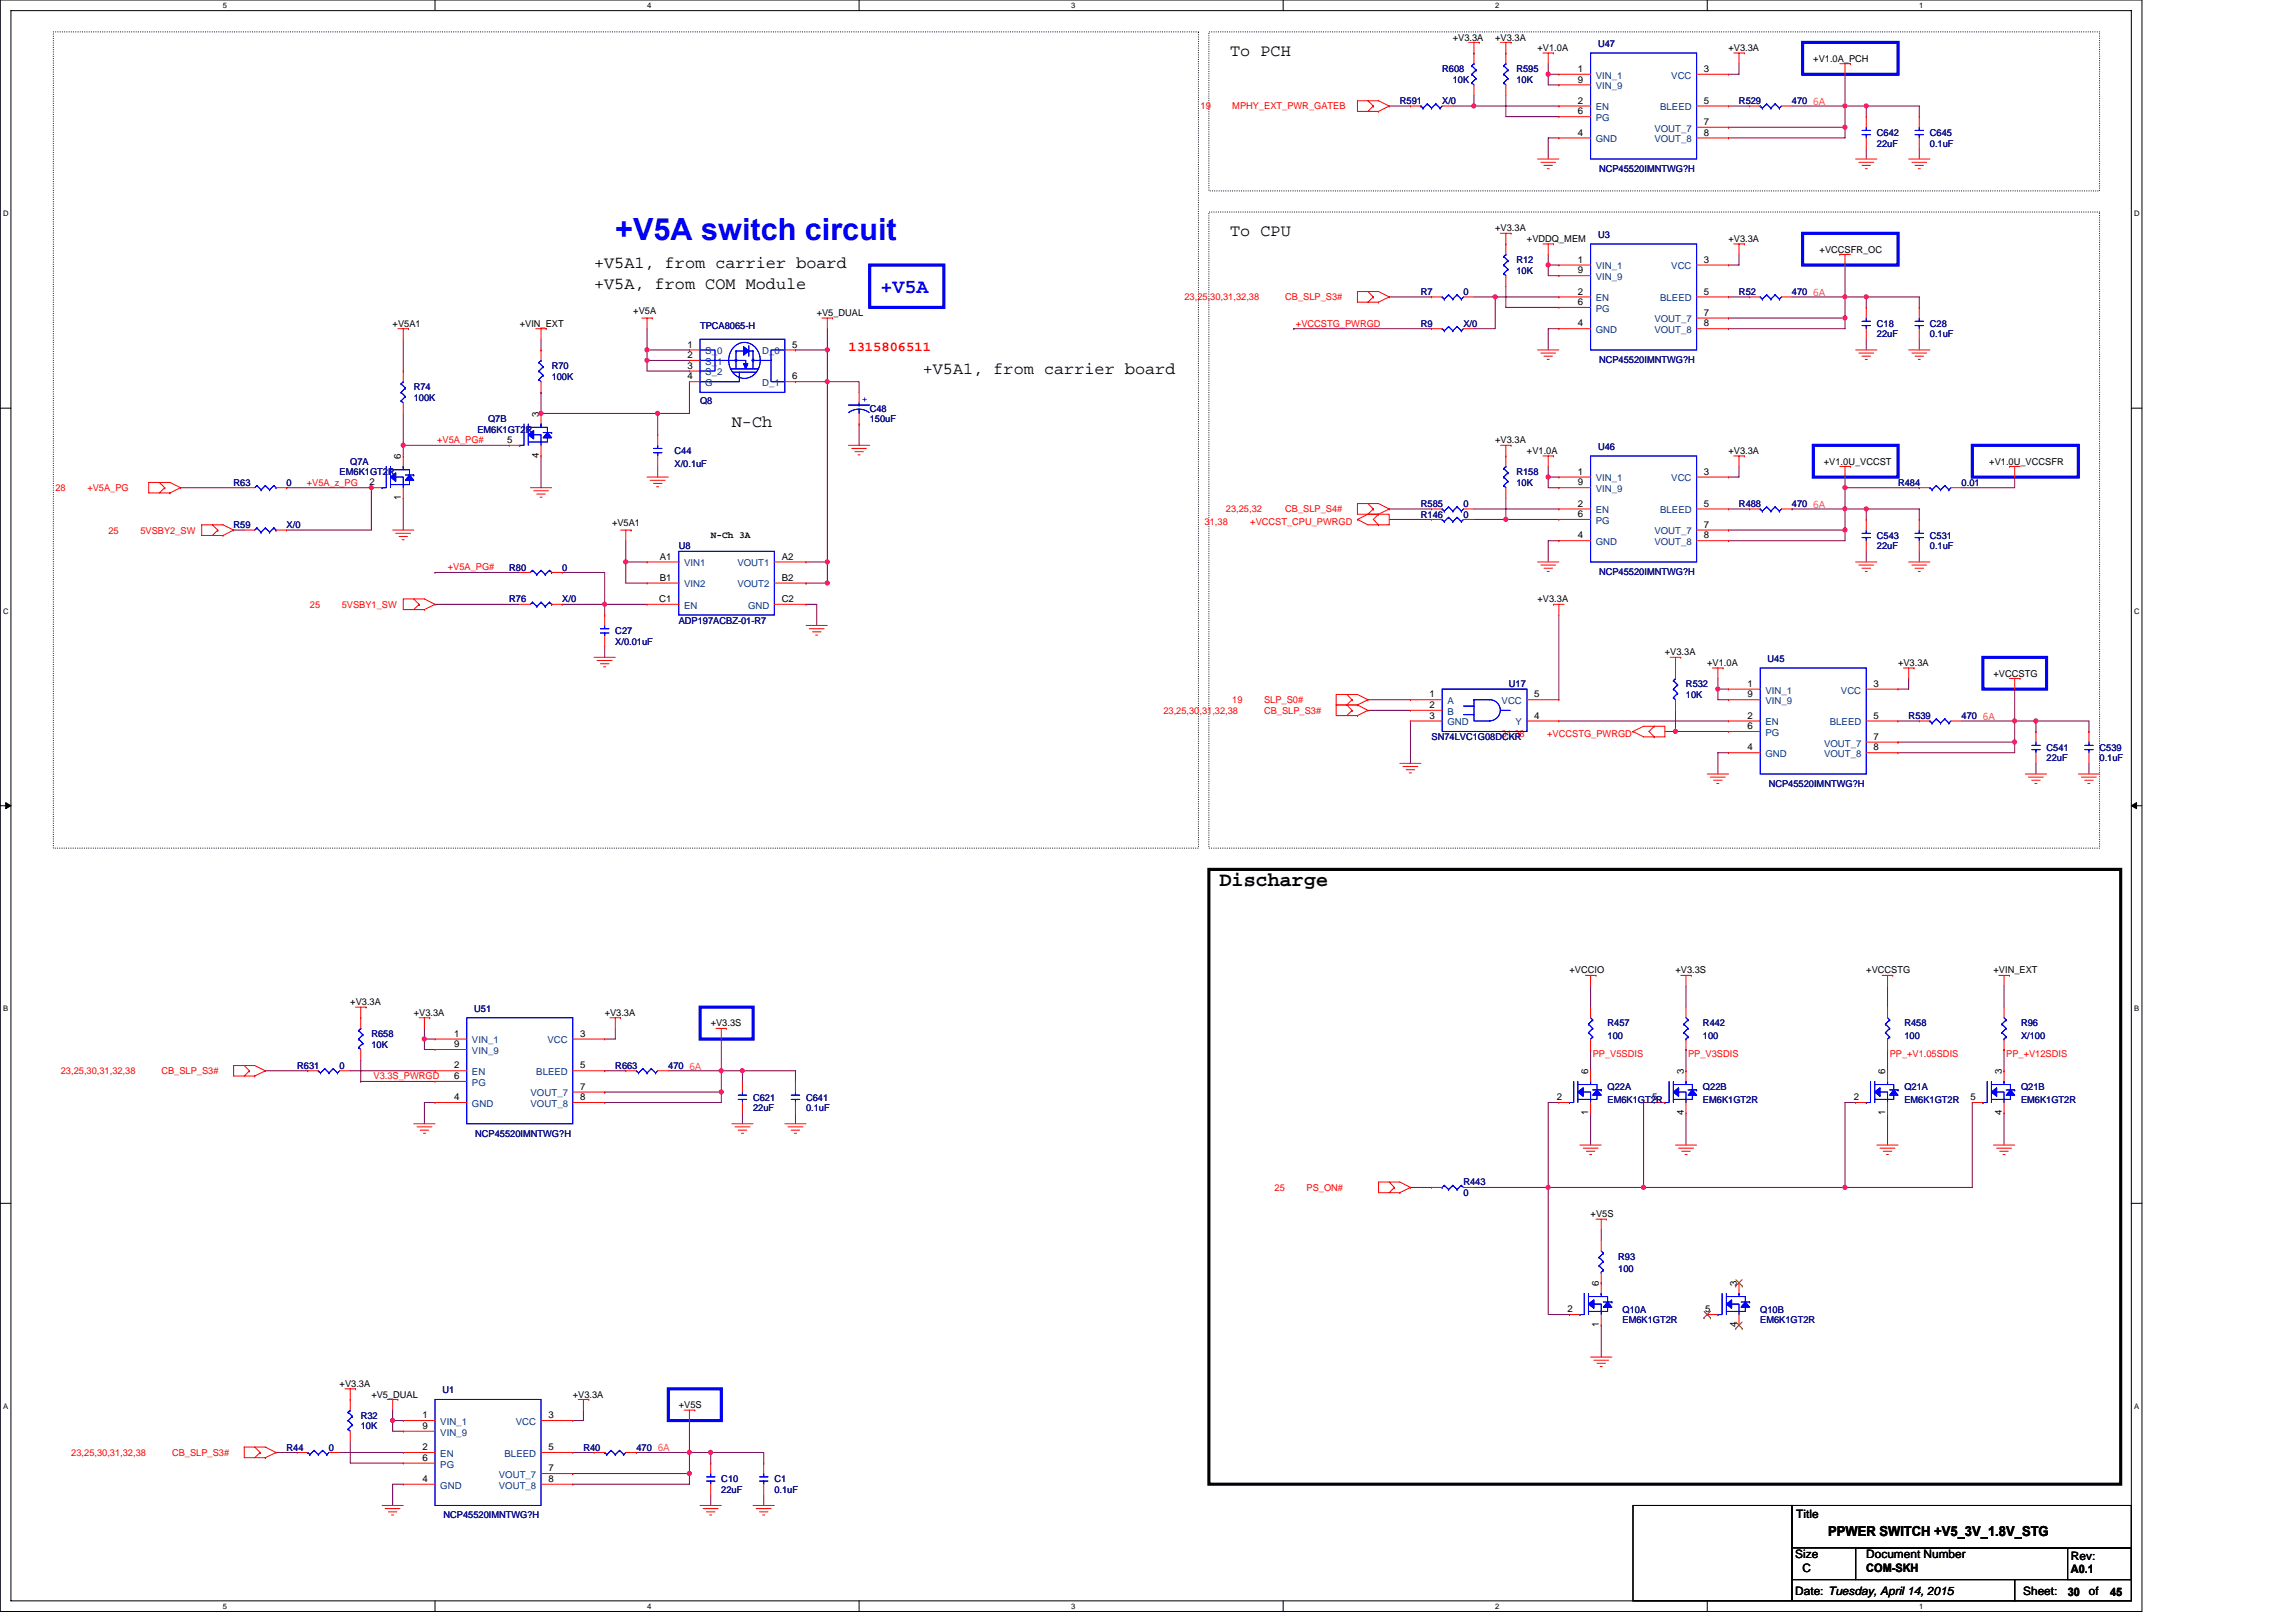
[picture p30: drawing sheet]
<svg xmlns="http://www.w3.org/2000/svg" width="297mm" height="210mm" viewBox="0 0 297 210" stroke-linecap="round" stroke-linejoin="round" font-family="sans-serif">
<defs><g id="words">
<text font-size="4" fill="#00f" x="79.6" y="31.1">+V5A switch circuit</text>
<text font-size="2.6" fill="#00f" x="113.9" y="37.8">+V5A</text>
<text font-size="2.6" x="157.8" y="114.7">Discharge</text>
<g font-size="2.2">
<text x="159.1" y="7.2">To PCH</text>
<text x="76.9" y="34.6">+V5A1, from carrier board</text>
<text x="159.1" y="30.5">To CPU</text>
<text x="76.9" y="37.4">+V5A, from COM Module</text>
<text x="119.4" y="48.4">+V5A1, from carrier board</text>
<text x="94.7" y="55.2">N-Ch</text>
</g>
<text font-size="1.8" fill="#f00" x="109.8" y="45.4">1315806511</text>
<text font-size="1.8" x="236.5" y="198.8">PPWER SWITCH +V5_3V_1.8V_STG</text>
<g font-size="1.5">
<text x="232.4" y="196.4">Title</text>
<text x="232.3" y="201.6">Size</text>
<text x="233.2" y="203.4">C</text>
<text x="241.4" y="201.6">Document Number</text>
<text x="241.4" y="203.4">COM-SKH</text>
<text x="267.9" y="201.9">Rev:</text>
<text x="267.9" y="203.6">A0.1</text>
<text x="232.3" y="206.4">Date: Tuesday, April 14, 2015</text>
<text x="261.7" y="206.4">Sheet:</text>
<text x="267.5" y="206.4">30</text>
<text x="270.3" y="206.4">of</text>
<text x="273" y="206.4">45</text>
</g>
<g font-size="1.2">
<text x="188" y="5.2">+V3.3A</text>
<text x="193.4" y="5.2">+V3.3A</text>
<text x="198.9" y="6.6">+V1.0A</text>
<text x="204.1" y="9.3">1</text>
<text x="204.1" y="10.7">9</text>
<text x="220.4" y="9.3">3</text>
<text x="223.6" y="6.6">+V3.3A</text>
<text x="234.6" y="8">+V1.0A_PCH</text>
<text x="204.1" y="13.4">2</text>
<text x="204.1" y="14.8">6</text>
<text x="204.1" y="17.5">4</text>
<text x="220.4" y="13.4">5</text>
<text x="220.4" y="16.2">7</text>
<text x="220.4" y="17.5">8</text>
<text x="193.4" y="29.9">+V3.3A</text>
<text x="197.5" y="31.3">+VDDQ_MEM</text>
<text x="204.1" y="34">1</text>
<text x="204.1" y="35.4">9</text>
<text x="220.4" y="34">3</text>
<text x="223.6" y="31.3">+V3.3A</text>
<text x="235.4" y="32.7">+VCCSFR_OC</text>
<text x="81.9" y="40.6">+V5A</text>
<text x="105.7" y="40.9">+V5_DUAL</text>
<text x="204.1" y="38.1">2</text>
<text x="204.1" y="39.5">6</text>
<text x="220.4" y="38.1">5</text>
<text x="220.4" y="40.9">7</text>
<text x="50.8" y="42.3">+V5A1</text>
<text x="67.2" y="42.3">+VIN_EXT</text>
<text x="88.9" y="45">1</text>
<text x="88.9" y="46.3">2</text>
<text x="88.9" y="47.7">3</text>
<text x="102.5" y="45">5</text>
<text x="204.1" y="42.2">4</text>
<text x="220.4" y="42.2">8</text>
<text x="69.7" y="53.9" transform="rotate(-90 69.7 53.9)">3</text>
<text x="88.9" y="49.1">4</text>
<text x="102.5" y="49.1">6</text>
<text x="51.9" y="59.4" transform="rotate(-90 51.9 59.4)">6</text>
<text x="65.6" y="57.3">5</text>
<text x="69.7" y="59.3" transform="rotate(-90 69.7 59.3)">4</text>
<text x="193.4" y="57.4">+V3.3A</text>
<text x="197.5" y="58.7">+V1.0A</text>
<text x="223.6" y="58.7">+V3.3A</text>
<text x="47.8" y="62.8">2</text>
<text x="51.9" y="64.7" transform="rotate(-90 51.9 64.7)">1</text>
<text x="204.1" y="61.4">1</text>
<text x="204.1" y="62.8">9</text>
<text x="204.1" y="65.6">2</text>
<text x="220.4" y="65.6">5</text>
<text x="220.4" y="61.4">3</text>
<text x="236" y="60.1">+V1.0U_VCCST</text>
<text x="257.4" y="60.1">+V1.0U_VCCSFR</text>
<text x="79.2" y="68.1">+V5A1</text>
<text x="91.9" y="69.6">N-Ch 3A</text>
<text x="204.1" y="66.9">6</text>
<text x="204.1" y="69.7">4</text>
<text x="220.4" y="68.3">7</text>
<text x="220.4" y="69.7">8</text>
<text x="85.3" y="77.9">C1</text>
<text x="85.4" y="72.4">A1</text>
<text x="85.4" y="75.1">B1</text>
<text x="101.1" y="77.9">C2</text>
<text x="101.1" y="72.4">A2</text>
<text x="101.1" y="75.1">B2</text>
<text x="198.9" y="77.9">+V3.3A</text>
<text x="215.4" y="84.8">+V3.3A</text>
<text x="220.9" y="86.2">+V1.0A</text>
<text x="226.1" y="88.9">1</text>
<text x="242.4" y="88.9">3</text>
<text x="245.6" y="86.2">+V3.3A</text>
<text x="257.9" y="87.5">+VCCSTG</text>
<text x="185" y="90.2">1</text>
<text x="185" y="91.6">2</text>
<text x="185" y="93">3</text>
<text x="198.5" y="93">4</text>
<text x="198.5" y="90.2">5</text>
<text x="226.1" y="90.2">9</text>
<text x="226.1" y="93">2</text>
<text x="226.1" y="94.3">6</text>
<text x="242.4" y="95.7">7</text>
<text x="242.4" y="93">5</text>
<text x="226.1" y="97.1">4</text>
<text x="242.4" y="97.1">8</text>
<text x="203" y="125.9">+VCCIO</text>
<text x="216.8" y="125.9">+V3.3S</text>
<text x="241.4" y="125.9">+VCCSTG</text>
<text x="257.9" y="125.9">+VIN_EXT</text>
<text x="45.3" y="130">+V3.3A</text>
<text x="53.5" y="131.4">+V3.3A</text>
<text x="78.2" y="131.4">+V3.3A</text>
<text x="58.8" y="134.1">1</text>
<text x="58.8" y="135.5">9</text>
<text x="75.1" y="134.1">3</text>
<text x="91.9" y="132.8">+V3.3S</text>
<text x="58.8" y="138.2">2</text>
<text x="58.8" y="139.6">6</text>
<text x="58.8" y="142.3">4</text>
<text x="75.1" y="141">7</text>
<text x="75.1" y="142.3">8</text>
<text x="75.1" y="138.2">5</text>
<text x="201.4" y="142.3">2</text>
<text x="205.5" y="139" transform="rotate(-90 205.5 139)">6</text>
<text x="213.8" y="142.3">5</text>
<text x="217.8" y="139" transform="rotate(-90 217.8 139)">3</text>
<text x="239.8" y="142.3">2</text>
<text x="243.9" y="139" transform="rotate(-90 243.9 139)">6</text>
<text x="254.9" y="142.3">5</text>
<text x="259" y="139" transform="rotate(-90 259 139)">3</text>
<text x="205.5" y="144.3" transform="rotate(-90 205.5 144.3)">1</text>
<text x="217.8" y="144.3" transform="rotate(-90 217.8 144.3)">4</text>
<text x="243.9" y="144.3" transform="rotate(-90 243.9 144.3)">1</text>
<text x="259" y="144.3" transform="rotate(-90 259 144.3)">4</text>
<text x="205.8" y="157.5">+V5S</text>
<text x="206.9" y="166.4" transform="rotate(-90 206.9 166.4)">6</text>
<text x="224.7" y="166.4" transform="rotate(-90 224.7 166.4)">3</text>
<text x="202.8" y="169.8">2</text>
<text x="206.9" y="171.7" transform="rotate(-90 206.9 171.7)">1</text>
<text x="220.6" y="169.8">5</text>
<text x="224.7" y="171.7" transform="rotate(-90 224.7 171.7)">4</text>
<text x="43.9" y="179.4">+V3.3A</text>
<text x="48" y="180.8">+V5_DUAL</text>
<text x="54.6" y="183.5">1</text>
<text x="54.6" y="184.9">9</text>
<text x="70.9" y="183.5">3</text>
<text x="74.1" y="180.8">+V3.3A</text>
<text x="87.8" y="182.2">+V5S</text>
<text x="54.6" y="187.6">2</text>
<text x="54.6" y="189">6</text>
<text x="54.6" y="191.7">4</text>
<text x="70.9" y="190.4">7</text>
<text x="70.9" y="191.7">8</text>
<text x="70.9" y="187.6">5</text>
</g>
<g font-size="1.2" fill="#000080">
<text x="186.6" y="9.4">R608</text>
<text x="188" y="10.7">10K</text>
<text x="196.2" y="9.4">R595</text>
<text x="196.2" y="10.7">10K</text>
<text x="206.8" y="6.1">U47</text>
<text x="181.1" y="13.5">R591</text>
<text x="186.6" y="13.5">X/0</text>
<text x="225" y="13.5">R529</text>
<text x="231.8" y="13.5">470</text>
<text x="242.8" y="17.6">C642</text>
<text x="249.7" y="17.6">C645</text>
<text x="206.9" y="22.2">NCP45520IMNTWG?H</text>
<text x="242.8" y="19">22uF</text>
<text x="249.7" y="19">0.1uF</text>
<text x="196.2" y="34">R12</text>
<text x="196.2" y="35.4">10K</text>
<text x="206.8" y="30.8">U3</text>
<text x="183.8" y="38.2">R7</text>
<text x="189.3" y="38.2">0</text>
<text x="225" y="38.2">R52</text>
<text x="231.8" y="38.2">470</text>
<text x="71.4" y="47.8">R70</text>
<text x="90.6" y="42.5">TPCA8065-H</text>
<text x="183.8" y="42.3">R9</text>
<text x="189.3" y="42.3">X/0</text>
<text x="206.9" y="46.9">NCP45520IMNTWG?H</text>
<text x="242.8" y="42.3">C18</text>
<text x="242.8" y="43.6">22uF</text>
<text x="249.7" y="42.3">C28</text>
<text x="249.7" y="43.6">0.1uF</text>
<text x="53.5" y="50.5">R74</text>
<text x="53.5" y="51.9">100K</text>
<text x="71.4" y="49.1">100K</text>
<text x="90.6" y="52.3">Q8</text>
<text x="112.5" y="53.3">C48</text>
<text x="61.8" y="56">EM6K1GT2R</text>
<text x="63.1" y="54.6">Q7B</text>
<text x="87.3" y="58.7">C44</text>
<text x="112.5" y="54.6">150uF</text>
<text x="206.8" y="58.2">U46</text>
<text x="30.2" y="62.8">R63</text>
<text x="37.1" y="62.8">0</text>
<text x="43.9" y="61.5">EM6K1GT2R</text>
<text x="45.3" y="60.1">Q7A</text>
<text x="87.3" y="60.4">X/0.1uF</text>
<text x="183.8" y="65.6">R585</text>
<text x="189.3" y="65.6">0</text>
<text x="196.2" y="61.5">R158</text>
<text x="196.2" y="62.8">10K</text>
<text x="225" y="65.6">R488</text>
<text x="231.8" y="65.6">470</text>
<text x="245.6" y="62.8">R484</text>
<text x="253.8" y="62.8">0.01</text>
<text x="30.2" y="68.3">R59</text>
<text x="37.1" y="68.3">X/0</text>
<text x="87.8" y="71.1">U8</text>
<text x="183.8" y="67">R146</text>
<text x="189.3" y="67">0</text>
<text x="242.8" y="69.7">C543</text>
<text x="242.8" y="71.1">22uF</text>
<text x="249.7" y="69.7">C531</text>
<text x="249.7" y="71.1">0.1uF</text>
<text x="65.9" y="77.9">R76</text>
<text x="65.9" y="73.8">R80</text>
<text x="72.7" y="77.9">X/0</text>
<text x="72.7" y="73.8">0</text>
<text x="206.9" y="74.4">NCP45520IMNTWG?H</text>
<text x="79.6" y="82">C27</text>
<text x="79.6" y="83.4">X/0.01uF</text>
<text x="87.8" y="80.7">ADP197ACBZ-01-R7</text>
<text x="195.2" y="88.9">U17</text>
<text x="218.1" y="88.9">R532</text>
<text x="228.7" y="85.6">U45</text>
<text x="185.2" y="95.8">SN74LVC1G08DCKR</text>
<text x="218.1" y="90.3">10K</text>
<text x="246.9" y="93">R539</text>
<text x="253.8" y="93">470</text>
<text x="228.8" y="101.8">NCP45520IMNTWG?H</text>
<text x="264.8" y="97.1">C541</text>
<text x="264.8" y="98.5">22uF</text>
<text x="271.6" y="97.1">C539</text>
<text x="271.6" y="98.5">0.1uF</text>
<text x="61.4" y="130.9">U51</text>
<text x="48" y="134.2">R658</text>
<text x="48" y="135.6">10K</text>
<text x="208" y="132.8">R457</text>
<text x="208" y="134.5">100</text>
<text x="220.3" y="132.8">R442</text>
<text x="220.3" y="134.5">100</text>
<text x="246.4" y="132.8">R458</text>
<text x="246.4" y="134.5">100</text>
<text x="261.5" y="132.8">R96</text>
<text x="261.5" y="134.5">X/100</text>
<text x="38.5" y="138.3">R631</text>
<text x="43.9" y="138.3">0</text>
<text x="79.6" y="138.3">R663</text>
<text x="86.5" y="138.3">470</text>
<text x="97.4" y="142.4">C621</text>
<text x="97.4" y="143.8">22uF</text>
<text x="104.3" y="142.4">C641</text>
<text x="104.3" y="143.8">0.1uF</text>
<text x="208" y="141">Q22A</text>
<text x="208" y="142.7">EM6K1GT2R</text>
<text x="220.3" y="141">Q22B</text>
<text x="220.3" y="142.7">EM6K1GT2R</text>
<text x="246.4" y="141">Q21A</text>
<text x="246.4" y="142.7">EM6K1GT2R</text>
<text x="261.5" y="141">Q21B</text>
<text x="261.5" y="142.7">EM6K1GT2R</text>
<text x="61.5" y="147.1">NCP45520IMNTWG?H</text>
<text x="189.3" y="153.4">R443</text>
<text x="189.3" y="154.7">0</text>
<text x="209.4" y="163">R93</text>
<text x="209.4" y="164.6">100</text>
<text x="209.9" y="169.8">Q10A</text>
<text x="209.9" y="171.2">EM6K1GT2R</text>
<text x="227.7" y="169.8">Q10B</text>
<text x="227.7" y="171.2">EM6K1GT2R</text>
<text x="46.7" y="183.6">R32</text>
<text x="46.7" y="184.9">10K</text>
<text x="57.2" y="180.3">U1</text>
<text x="37.1" y="187.7">R44</text>
<text x="42.6" y="187.7">0</text>
<text x="75.5" y="187.7">R40</text>
<text x="82.3" y="187.7">470</text>
<text x="93.3" y="191.8">C10</text>
<text x="100.2" y="191.8">C1</text>
<text x="57.4" y="196.4">NCP45520IMNTWG?H</text>
<text x="93.3" y="193.1">22uF</text>
<text x="100.2" y="193.1">0.1uF</text>
</g>
<g font-size="1.2" fill="#004080">
<text x="206.5" y="10.2">VIN_1</text>
<text x="206.5" y="11.6">VIN_9</text>
<text x="216.2" y="10.2">VCC</text>
<text x="206.5" y="14.3">EN</text>
<text x="206.5" y="15.7">PG</text>
<text x="214" y="17">VOUT_7</text>
<text x="214.8" y="14.3">BLEED</text>
<text x="206.5" y="18.4">GND</text>
<text x="214" y="18.4">VOUT_8</text>
<text x="206.5" y="34.9">VIN_1</text>
<text x="216.2" y="34.9">VCC</text>
<text x="206.5" y="36.2">VIN_9</text>
<text x="206.5" y="39">EN</text>
<text x="206.5" y="40.3">PG</text>
<text x="214" y="41.7">VOUT_7</text>
<text x="214.8" y="39">BLEED</text>
<text x="91.2" y="45.8">S_0</text>
<text x="91.2" y="47.2">S_1</text>
<text x="98.6" y="45.8">D_0</text>
<text x="206.5" y="43.1">GND</text>
<text x="214" y="43.1">VOUT_8</text>
<text x="91.2" y="48.6">S_2</text>
<text x="91.2" y="50">G</text>
<text x="98.6" y="50">D_1</text>
<text x="206.5" y="62.3">VIN_1</text>
<text x="206.5" y="63.7">VIN_9</text>
<text x="216.2" y="62.3">VCC</text>
<text x="206.5" y="66.4">EN</text>
<text x="206.5" y="67.8">PG</text>
<text x="206.5" y="70.5">GND</text>
<text x="214" y="69.2">VOUT_7</text>
<text x="214" y="70.5">VOUT_8</text>
<text x="214.8" y="66.4">BLEED</text>
<text x="88.5" y="73.3">VIN1</text>
<text x="88.5" y="76">VIN2</text>
<text x="95.4" y="73.3">VOUT1</text>
<text x="95.4" y="76">VOUT2</text>
<text x="88.5" y="78.8">EN</text>
<text x="96.8" y="78.8">GND</text>
<text x="228.4" y="89.7">VIN_1</text>
<text x="238.2" y="89.7">VCC</text>
<text x="187.3" y="91.1">A</text>
<text x="187.3" y="92.5">B</text>
<text x="187.3" y="93.9">GND</text>
<text x="194.3" y="91.1">VCC</text>
<text x="196.1" y="93.9">Y</text>
<text x="228.4" y="91.1">VIN_9</text>
<text x="228.4" y="93.9">EN</text>
<text x="228.4" y="95.2">PG</text>
<text x="236.7" y="93.9">BLEED</text>
<text x="228.4" y="98">GND</text>
<text x="236" y="96.6">VOUT_7</text>
<text x="236" y="98">VOUT_8</text>
<text x="61.1" y="135">VIN_1</text>
<text x="61.1" y="136.4">VIN_9</text>
<text x="70.8" y="135">VCC</text>
<text x="61.1" y="139.1">EN</text>
<text x="61.1" y="140.5">PG</text>
<text x="61.1" y="143.2">GND</text>
<text x="68.6" y="141.9">VOUT_7</text>
<text x="68.6" y="143.2">VOUT_8</text>
<text x="69.4" y="139.1">BLEED</text>
<text x="57" y="184.4">VIN_1</text>
<text x="57" y="185.7">VIN_9</text>
<text x="66.7" y="184.4">VCC</text>
<text x="57" y="188.5">EN</text>
<text x="57" y="189.9">PG</text>
<text x="64.5" y="191.2">VOUT_7</text>
<text x="65.3" y="188.5">BLEED</text>
<text x="57" y="192.6">GND</text>
<text x="64.5" y="192.6">VOUT_8</text>
</g>
<g font-size="1.2" fill="#f00">
<text x="155.3" y="14.2">19</text>
<text x="159.4" y="14.2">MPHY_EXT_PWR_GATEB</text>
<text x="153.2" y="38.8">23,25,30,31,32,38</text>
<text x="166.3" y="38.8">CB_SLP_S3#</text>
<text x="167.7" y="42.2">+VCCSTG_PWRGD</text>
<text x="56.6" y="57.3">+V5A_PG#</text>
<text x="7.2" y="63.5">28</text>
<text x="11.3" y="63.5">+V5A_PG</text>
<text x="39.7" y="62.8">+V5A_z_PG</text>
<text x="14" y="69">25</text>
<text x="18.2" y="69">5VSBY2_SW</text>
<text x="155.8" y="67.9">31,38</text>
<text x="158.6" y="66.3">23,25,32</text>
<text x="161.8" y="67.9">+VCCST_CPU_PWRGD</text>
<text x="166.3" y="66.3">CB_SLP_S4#</text>
<text x="57.9" y="73.8">+V5A_PG#</text>
<text x="40.1" y="78.6">25</text>
<text x="44.2" y="78.6">5VSBY1_SW</text>
<text x="150.5" y="92.3">23,25,30,31,32,38</text>
<text x="159.4" y="91">19</text>
<text x="163.5" y="91">SLP_S0#</text>
<text x="163.5" y="92.3">CB_SLP_S3#</text>
<text x="194.3" y="95.4">31,38</text>
<text x="200.2" y="95.4">+VCCSTG_PWRGD</text>
<text x="206.1" y="136.8">PP_V5SDIS</text>
<text x="218.4" y="136.8">PP_V3SDIS</text>
<text x="244.5" y="136.8">PP_+V1.05SDIS</text>
<text x="259.5" y="136.8">PP_+V12SDIS</text>
<text x="7.9" y="139">23,25,30,31,32,38</text>
<text x="20.9" y="139">CB_SLP_S3#</text>
<text x="48.3" y="139.6">V3.3S_PWRGD</text>
<text x="164.9" y="154.1">25</text>
<text x="169" y="154.1">PS_ON#</text>
<text x="9.2" y="188.3">23,25,30,31,32,38</text>
<text x="22.3" y="188.3">CB_SLP_S3#</text>
</g>
<g font-size="1.2" fill="#ff8000">
<text x="234.6" y="13.6">6A</text>
<text x="234.6" y="38.3">6A</text>
<text x="234.6" y="65.7">6A</text>
<text x="256.5" y="93.1">6A</text>
<text x="89.2" y="138.4">6A</text>
<text x="85.1" y="187.8">6A</text>
</g>
<text font-size="1.2" fill="#00f" x="111.5" y="52">+</text>
<g font-size="1">
<text x="28.8" y="1">5</text>
<text x="83.7" y="1">4</text>
<text x="138.6" y="1">3</text>
<text x="193.4" y="1">2</text>
<text x="248.3" y="1">1</text>
<text x=".4" y="28">D</text>
<text x="276.1" y="28">D</text>
<text x=".4" y="79.4">C</text>
<text x="276.1" y="79.4">C</text>
<text x=".4" y="130.9">B</text>
<text x="276.1" y="130.9">B</text>
<text x=".4" y="182.3">A</text>
<text x="276.1" y="182.3">A</text>
<text x="28.8" y="208.2">5</text>
<text x="83.7" y="208.2">4</text>
<text x="138.6" y="208.2">3</text>
<text x="193.4" y="208.2">2</text>
<text x="248.3" y="208.2">1</text>
</g>
</g></defs>
<path d="M0 0h277.1v208.5h-277.1zM1.4 1.4h274.3v205.7h-274.3z" fill="none" stroke="#000" stroke-width=".13"/>
<g fill="#fff">
<path d="M28.8 .1h.6v1.1h-.6z"/>
<path d="M28.8 207.3h.6v1.1h-.6z"/>
</g>
<path d="M56.3 0v1.4M56.3 207.1v1.4" fill="none" stroke="#000" stroke-width=".13"/>
<g fill="#fff">
<path d="M83.7 .1h.6v1.1h-.6z"/>
<path d="M83.7 207.3h.6v1.1h-.6z"/>
</g>
<path d="M111.1 0v1.4M111.1 207.1v1.4" fill="none" stroke="#000" stroke-width=".13"/>
<g fill="#fff">
<path d="M138.6 .1h.5v1.1h-.5z"/>
<path d="M138.6 207.3h.5v1.1h-.5z"/>
</g>
<path d="M166 0v1.4M166 207.1v1.4" fill="none" stroke="#000" stroke-width=".13"/>
<g fill="#fff">
<path d="M193.4 .1h.6v1.1h-.6z"/>
<path d="M193.4 207.3h.6v1.1h-.6z"/>
</g>
<path d="M220.9 0v1.4M220.9 207.1v1.4" fill="none" stroke="#000" stroke-width=".13"/>
<g fill="#fff">
<path d="M248.3 .1h.6v1.1h-.6z"/>
<path d="M248.3 207.3h.6v1.1h-.6z"/>
<path d="M.4 27.1h.7v1.1h-.7z"/>
<path d="M276.1 27.1h.7v1.1h-.7z"/>
<path d="M.4 78.5h.7v1.1h-.7z"/>
<path d="M276.1 78.5h.7v1.1h-.7z"/>
</g>
<path d="M0 52.8h1.4M275.7 52.8h1.4" fill="none" stroke="#000" stroke-width=".13"/>
<g fill="#fff">
<path d="M.4 130h.7v1.1h-.7z"/>
<path d="M276.1 130h.7v1.1h-.7z"/>
</g>
<path d="M0 104.2h1.4M275.7 104.2h1.4" fill="none" stroke="#000" stroke-width=".13"/>
<path d="M.7 103.8l.7 .4-.7 .4zM275.7 104.2l.7-.4v.8z" fill="#000" stroke="#000" stroke-width=".13"/>
<g fill="#fff">
<path d="M.4 181.4h.7v1.1h-.7z"/>
<path d="M276.1 181.4h.7v1.1h-.7z"/>
</g>
<path d="M0 155.7h1.4M275.7 155.7h1.4M211.3 194.8h20.5v12.3h-20.5zM231.8 194.8h43.9v5.5h-43.9zM231.8 200.3h8.3v4.1h-8.3zM231.8 204.4h28.8v2.7h-28.8zM240.1 200.3h35.6v4.1h-35.6zM260.6 204.4h15.1v2.7h-15.1zM267.5 200.3h8.2v4.1h-8.2z" fill="none" stroke="#000" stroke-width=".13"/>
<path d="M233.2 5.5h12.4v4.1h-12.4zM112.5 34.3h9.6v5.5h-9.6zM233.2 30.2h12.4v4.1h-12.4zM234.6 57.6h11v4.1h-11zM255.2 57.6h13.7v4.1h-13.7zM256.5 85h8.3v4.2h-8.3zM90.6 130.3h6.8v4.1h-6.8zM86.5 179.7h6.8v4.1h-6.8z" fill="none" stroke="#00f" stroke-width=".4"/>
<path d="M156.4 112.5h118v79.5h-118z" fill="none" stroke="#000" stroke-width=".4"/>
<path d="M6.9 4.1h148.1v105.6h-148.1zM156.4 4.1h115.2v20.6h-115.2zM156.4 27.4h115.2v82.3h-115.2z" fill="none" stroke="#000" stroke-width=".13" stroke-dasharray="0 .3"/>
<g fill="none" stroke="#800040" stroke-width=".13">
<path d="M179.7 13.7h2.8M190.7 13.7h.1M190.7 12.3v1.4h-2.7M190.7 13.7h11M194.8 12.3v2.8h6.9M200.3 8.2v1.4M200.3 9.6v1.4h1.4M200.3 9.6h1.4M200.3 9.6h.1M201.7 17.8h-1.4v2.8M223.6 13.7h2.8M223.6 16.5h.1"/>
<path d="M223.6 16.5h15.1M225 8.2v1.4h-1.4M231.8 13.7h6.9M238.7 16.5v1.3h-15.1M238.7 13.7h2.7M238.7 9.6v4.1M238.7 13.7h.1M238.7 13.7v2.8M241.4 19.2v1.4M241.4 13.7h.1M241.4 13.7h6.9v1.4M241.4 13.7v1.4"/>
<path d="M248.3 19.2v1.4M179.7 38.4h5.5M190.7 38.4h2.7M193.4 38.4v4.1h-2.7M193.4 38.4h.1M193.4 38.4h8.3M194.8 37v2.8h6.9M200.3 32.9v1.4M200.3 34.3v1.4h1.4M200.3 34.3h1.4M200.3 34.3h.1M223.6 38.4h2.8"/>
<path d="M225 32.9v1.4h-1.4M231.8 38.4h6.9M238.7 38.4h2.7M238.7 34.3v4.1M238.7 38.4h.1M238.7 38.4v2.7M241.4 38.4h.1M241.4 38.4h6.9v1.4M241.4 38.4v1.4M52.2 57.6v1.4M52.2 57.6h.1M52.2 43.9v4.1"/>
<path d="M52.2 53.5v4.1M52.2 57.6h13.7M70 59v4.1M70 53.5h15.1v2.7M70 53.5h.1M70 43.9v1.4M70 50.8h.1M70 50.8v2.7M83.7 42.5v5.5h5.5M83.7 45.3h.1M83.7 46.6h.1M83.7 45.3h5.5"/>
<path d="M83.7 46.6h5.5M89.2 49.4v4.1h-4.1M102.9 45.3h.1M102.9 49.4h.1M102.9 45.3h4.1M102.9 49.4h4.1M107 42.5v2.8M107 45.3v4.1M107 49.4h4.1v1.4M107 49.4v23.3M111.1 54.9v2.7M167.4 42.5h.1"/>
<path d="M167.4 42.5h17.8M201.7 42.5h-1.4v2.8M223.6 41.1h.1M223.6 41.1h15.1M238.7 41.1v1.4h-15.1M241.4 43.9v1.4M248.3 43.9v1.4M23.4 63.1h8.2M30.2 68.6h1.4M37.1 63.1h.1M37.1 63.1h10.9M48 63.1v5.5h-10.9"/>
<path d="M48 63.1h.1M52.2 64.5v4.1M56.3 78.2h10.9M56.3 74.1h.1M56.3 74.1h10.9M72.7 74.1h5.5v4.1M72.7 78.2h5.5M78.2 78.2h5.5M78.2 78.2h.1M78.2 78.2v1.4M81 72.7v2.7h2.7M81 72.7h.1"/>
<path d="M81 72.7h2.7M81 70v2.7M85.1 60.3v1.4M104.3 75.4h.1M104.3 72.7h2.7M104.3 78.2h1.4v2.7M107 72.7h.1M107 72.7v2.7h-2.7M179.7 65.8h5.5M179.7 67.2h5.5M190.7 67.2h4.1M190.7 65.8h11"/>
<path d="M194.8 64.5v2.7M194.8 67.2h.1M194.8 67.2h6.9M200.3 60.3v1.4M200.3 61.7v1.4h1.4M200.3 61.7h.1M200.3 61.7h1.4M201.7 70h-1.4v2.7M201.7 79.6v10.9M223.6 65.8h2.8M223.6 68.6h.1M223.6 68.6h15.1"/>
<path d="M225 60.3v1.4h-1.4M231.8 65.8h.1M231.8 65.8h6.9M238.7 61.7v1.4M238.7 68.6v1.4h-15.1M238.7 65.8h2.7M238.7 63.1v2.7M238.7 65.8v2.8M238.7 63.1h9.6M241.4 71.3v1.4M241.4 65.8h6.9v1.4M241.4 65.8h.1"/>
<path d="M241.4 65.8v1.4M248.3 63.1h.1M248.3 71.3v1.4M260.6 61.7v1.4h-6.8M78.2 83.7v1.3M177 90.5h5.5M177 91.9h5.5M182.5 93.3v5.5M201.7 93.3h21.9M215.4 94.6h1.4M216.8 91.9v2.7M216.8 94.6h.1"/>
<path d="M216.8 94.6h6.8M222.2 87.8v1.4M222.2 89.2v1.3h1.4M222.2 89.2h1.4M222.2 89.2h.1M223.6 97.4h-1.4v2.7M245.6 93.3h2.7M245.6 96h.1M245.6 96h15M246.9 87.8v1.4h-1.3M253.8 93.3h6.8M260.6 96v1.4h-15"/>
<path d="M260.6 93.3h.1M260.6 93.3h9.7v1.3M260.6 89.2v4.1M260.6 93.3v2.7M263.4 98.8v1.3M263.4 93.3h.1M263.4 93.3v1.3M270.3 98.8v1.3M34.3 138.5h5.5M45.3 138.5h11M46.7 137.2v2.7M46.7 139.9h.1"/>
<path d="M46.7 139.9h9.6M54.9 133.1v1.3M54.9 134.4v1.4h1.4M54.9 134.4h1.4M54.9 134.4h.1M78.2 138.5h2.8M79.6 133.1v1.3h-1.4M86.5 138.5h6.8M93.3 138.5h2.8M93.3 134.4h.1M93.3 138.5v2.8M93.3 134.4v4.1"/>
<path d="M96.1 138.5h6.8v1.4M96.1 138.5h.1M96.1 138.5v1.4M205.8 127.6v2.7M205.8 135.8h.1M205.8 135.8v2.7M218.1 127.6v2.7M218.1 135.8h.1M218.1 135.8v2.7M244.2 127.6v2.7M244.2 135.8h.1M244.2 135.8v2.7"/>
<path d="M259.3 127.6v2.7M259.3 135.8h.1M259.3 135.8v2.7M56.3 142.6h-1.4v2.8M78.2 141.3h.1M78.2 141.3h15.1M93.3 141.3v1.3h-15.1M96.1 144v1.4M102.9 144v1.4M182.5 153.6h2.7M190.7 153.6h9.6M200.3 153.6h.1"/>
<path d="M200.3 153.6v16.5h2.7M200.3 153.6h12.3M201.7 142.6h-1.4v11M205.8 144v4.1M207.2 159.1v1.4M212.6 153.6h26.1M214 142.6h-1.4v11M218.1 144v4.1M238.7 153.6h.1M240.1 142.6h-1.4v11M244.2 144v4.1M255.2 142.6v11h-16.5"/>
<path d="M259.3 144v4.1M203 170.1h.1M207.2 171.4v4.2M35.7 187.9h2.8M43.9 187.9h8.3M45.3 186.5v2.8h6.9M50.8 182.4v1.4M50.8 183.8v1.4h1.4M50.8 183.8h.1M50.8 183.8h1.4M52.2 192h-1.4v2.8M74.1 187.9h2.8"/>
<path d="M74.1 190.6h.1M74.1 190.6h15.1M75.5 182.4v1.4h-1.4M82.3 187.9h.1M82.3 187.9h6.9M89.2 190.6v1.4h-15.1M89.2 187.9h2.7M89.2 183.8v4.1M89.2 187.9v2.7M91.9 193.4v1.4M91.9 187.9h6.9v1.4M91.9 187.9h.1"/>
<path d="M91.9 187.9v1.4M98.8 193.4v1.4"/>
</g>
<g fill="#f0f" stroke="#f0f" stroke-width=".13">
<circle cx="107" cy="75.4" r=".27"/>
<circle cx="107" cy="45.3" r=".27"/>
<circle cx="85.1" cy="53.5" r=".27"/>
<circle cx="70" cy="53.5" r=".27"/>
<circle cx="83.7" cy="45.3" r=".27"/>
<circle cx="80.9" cy="72.7" r=".27"/>
<circle cx="52.2" cy="57.6" r=".27"/>
<circle cx="83.7" cy="46.6" r=".27"/>
<circle cx="107" cy="72.7" r=".27"/>
<circle cx="78.2" cy="78.2" r=".27"/>
<circle cx="107" cy="49.4" r=".27"/>
<circle cx="48" cy="63.1" r=".27"/>
<circle cx="212.6" cy="153.6" r=".27"/>
<circle cx="200.3" cy="153.6" r=".27"/>
<circle cx="238.7" cy="153.6" r=".27"/>
<circle cx="54.9" cy="134.4" r=".27"/>
<circle cx="96" cy="138.5" r=".27"/>
<circle cx="93.3" cy="138.5" r=".27"/>
<circle cx="93.3" cy="141.3" r=".27"/>
<circle cx="190.7" cy="13.7" r=".27"/>
<circle cx="200.3" cy="9.6" r=".27"/>
<circle cx="241.4" cy="13.7" r=".27"/>
<circle cx="238.7" cy="16.5" r=".27"/>
<circle cx="238.7" cy="13.7" r=".27"/>
<circle cx="193.4" cy="38.4" r=".27"/>
<circle cx="200.3" cy="34.3" r=".27"/>
<circle cx="241.4" cy="38.4" r=".27"/>
<circle cx="238.7" cy="41.1" r=".27"/>
<circle cx="238.7" cy="38.4" r=".27"/>
<circle cx="238.7" cy="63.1" r=".27"/>
<circle cx="200.3" cy="61.7" r=".27"/>
<circle cx="194.8" cy="67.2" r=".27"/>
<circle cx="241.4" cy="65.8" r=".27"/>
<circle cx="238.7" cy="65.8" r=".27"/>
<circle cx="238.7" cy="68.6" r=".27"/>
<circle cx="260.6" cy="93.3" r=".27"/>
<circle cx="222.2" cy="89.1" r=".27"/>
<circle cx="263.4" cy="93.3" r=".27"/>
<circle cx="216.8" cy="94.6" r=".27"/>
<circle cx="260.6" cy="96" r=".27"/>
<circle cx="50.8" cy="183.8" r=".27"/>
<circle cx="91.9" cy="187.9" r=".27"/>
<circle cx="89.2" cy="187.9" r=".27"/>
<circle cx="89.2" cy="190.6" r=".27"/>
</g>
<g fill="none" stroke="#f00" stroke-width=".13">
<path d="M177 13l.7 .7M177.7 13.7h.1M177.7 13.7l-.7 .7M178.3 14.4h.1M179.7 13.7l-1.4-.7h-2.7v1.4h2.7M179.7 13.7h.1M179.7 13.7l-1.4 .7M182.5 13.7h.1M182.5 13.7h1.3M186.6 13.7h1.4M190 5.5h1.4M190.7 5.5v1.4"/>
<path d="M190.7 11v1.3M190.7 6.9h.1M190.7 6.9v1.3M191.4 5.5h.1M194.1 5.5h1.4M194.8 5.5v1.4M194.8 11v1.3M194.8 6.9h.1M194.8 6.9v1.3M195.5 5.5h.1M199.6 6.9h1.4M200.3 6.9v1.3"/>
<path d="M201 6.9h.1M201.7 9.6h.1M201.7 11h.1M201.7 13.7h.1M201.7 15.1h.1M201.7 17.8h.1M201.7 13.7h4.1M201.7 9.6h4.1M201.7 11h4.1M201.7 15.1h4.1M201.7 17.8h4.1M219.5 13.7h4.1"/>
<path d="M219.5 9.6h4.1M219.5 17.8h4.1M219.5 16.5h4.1M223.6 9.6h.1M223.6 13.7h.1M223.6 16.5h.1M223.6 17.8h.1M224.3 6.9h1.4M225 6.9v1.3M225.7 6.9h.1M226.4 13.7h.1M226.4 13.7h1.3"/>
<path d="M230.5 13.7h1.3M238 8.2h1.4M238.7 8.2v1.4M239.4 8.2h.1M241.4 17.8v1.4M241.4 15.1h.1M241.4 15.1v1.4M248.3 17.8v1.4M248.3 15.1h.1M248.3 15.1v1.4M177 37.7l.7 .7M177.7 38.4h.1"/>
<path d="M177.7 38.4l-.7 .7M178.3 39.1h.1M179.7 38.4l-1.4-.7h-2.7v1.4h2.7M179.7 38.4h.1M179.7 38.4l-1.4 .7M185.2 38.4h.1M185.2 38.4h1.4M189.3 38.4h1.4M194.1 30.2h1.4M194.8 30.2v1.4M194.8 35.7v1.3M194.8 31.6h.1"/>
<path d="M194.8 31.6v1.3M195.5 30.2h.1M198.9 20.6h2.8M199.3 21h1.9M199.6 31.6h1.4M199.7 21.4h1.1M200.2 21.8h.2M200.3 31.6v1.3M201 31.6h.1M201.7 34.3h.1M201.7 35.7h.1M201.7 38.4h.1"/>
<path d="M201.7 39.8h.1M201.7 34.3h4.1M201.7 35.7h4.1M201.7 38.4h4.1M201.7 39.8h4.1M219.5 34.3h4.1M219.5 38.4h4.1M223.6 34.3h.1M223.6 38.4h.1M224.3 31.6h1.4M225 31.6v1.3M225.7 31.6h.1"/>
<path d="M226.4 38.4h.1M226.4 38.4h1.3M230.5 38.4h1.3M238 32.9h.1M238 32.9h1.4M238.7 32.9v1.4M240.1 20.6h2.7M240.5 21h1.9M240.9 21.4h1.1M241.3 21.8h.3M241.4 39.8h.1M241.4 39.8v1.3"/>
<path d="M246.9 20.6h2.8M247.4 21h1.9M247.8 21.4h1.1M248.2 21.8h.2M248.3 39.8h.1M248.3 39.8v1.3M51.5 42.5h1.3M52.2 42.5v1.4M52.2 59h.1M52.2 52.1v1.4M52.2 48h.1M52.2 48v1.4"/>
<path d="M52.2 59v1.3M52.8 42.5h.1M65.9 57.6h.1M65.9 57.6h1.3M69.3 42.5h1.4M70 42.5v1.4M70 49.4v1.4M70 45.3h.1M70 53.5h.1M70 59h.1M70 45.3v1.3M70 53.5v1.4"/>
<path d="M70 57.6v1.4M70.7 42.5h.1M83 41.1h1.4M83.7 41.1v1.4M84.4 41.1h.1M85.1 59v1.3M85.1 56.2h.1M85.1 56.2v1.4M89.2 45.3h.1M89.2 46.6h.1M89.2 48h.1M89.2 49.4h.1"/>
<path d="M89.2 45.3h1.4M89.2 46.6h1.4M89.2 48h1.4M89.2 49.4h1.4M101.5 45.3h1.4M101.5 49.4h1.4M102.9 45.3h.1M102.9 49.4h.1M106.3 41.1h1.4M107 41.1v1.4M107.7 41.1h.1M109.8 57.6h2.7"/>
<path d="M110.2 58h1.9M110.6 58.4h1.1M111 58.8h.3M111.1 50.8v1.3M111.1 54.9h.1M111.1 53.5v1.4M185.2 42.5h.1M185.2 42.5h1.4M189.3 42.5h1.4M194.1 57.6h1.4M194.8 57.6v1.4M194.8 59h.1"/>
<path d="M194.8 59v1.3M195.5 57.6h.1M198.9 45.3h2.8M199.3 45.7h1.9M199.6 59h1.4M199.7 46.1h1.1M200.2 46.5h.2M200.3 59v1.3M201 59h.1M201.7 42.5h.1M201.7 42.5h4.1M219.5 42.5h4.1"/>
<path d="M219.5 41.1h4.1M223.6 41.1h.1M223.6 42.5h.1M224.3 59h1.4M225 59v1.3M225.7 59h.1M240.1 45.3h2.7M240.5 45.7h1.9M240.9 46.1h1.1M241.3 46.5h.3M241.4 42.5v1.4M246.9 45.3h2.8"/>
<path d="M247.4 45.7h1.9M247.8 46.1h1.1M248.2 46.5h.2M248.3 42.5v1.4M20.6 62.4l.7 .7M21.3 63.1h.1M21.3 63.1l-.7 .7M22 63.8h.1M23.4 63.1l-1.4-.7h-2.8v1.4h2.8M23.4 63.1h.1M23.4 63.1l-1.4 .7M27.5 67.9l.7 .7"/>
<path d="M28.2 68.6h.1M28.2 68.6l-.7 .7M28.8 69.3h.1M30.2 68.6l-1.4-.7h-2.7v1.4h2.7M30.2 68.6h.1M30.2 68.6l-1.4 .7M31.6 68.6h1.4M31.6 63.1h1.4M35.7 68.6h1.4M35.7 63.1h1.4M37.1 68.6h.1M37.1 63.1h.1"/>
<path d="M48 63.1h.1M48 63.1h1.4M50.8 68.6h2.7M51.2 69h1.9M51.6 69.4h1.1M52 69.8h.3M52.2 64.5h.1M52.2 63.1v1.4M53.5 77.5l.7 .7M54.2 78.2h.1M54.2 78.2l-.7 .7M54.9 78.9h.1"/>
<path d="M56.3 78.2l-1.4-.7h-2.7v1.4h2.7M56.3 78.2h.1M56.3 78.2l-1.4 .7M67.2 78.2h1.4M67.2 74.1h1.4M68.6 63.1h2.8M69 63.5h1.9M69.4 63.9h1.1M69.9 64.3h.2M71.4 78.2h1.3M71.4 74.1h1.3M72.7 78.2h.1"/>
<path d="M72.7 74.1h.1M78.2 79.6h.1M78.2 79.6v1.3M80.3 68.6h1.4M81 68.6v1.4M81.7 68.6h.1M83.7 61.7h2.8M83.7 72.7h.1M83.7 75.4h.1M83.7 78.2h.1M83.7 78.2h4.1M83.7 72.7h4.1"/>
<path d="M83.7 75.4h4.1M84.1 62.1h1.9M84.5 62.5h1.1M84.9 63h.3M100.2 78.2h4.1M100.2 72.7h4.1M100.2 75.4h4.1M104.3 72.7h.1M104.3 75.4h.1M104.3 78.2h.1M175.6 67.2h.1M177 66.5h2.7v1.4h-2.7l-1.4-.7"/>
<path d="M177 65.2l.7 .6M177 66.5l-1.4 .7M177.7 65.8h.1M177.7 65.8l-.7 .7M178.3 66.5h.1M178.3 67.9h.1M178.3 66.5l-.6 .7 .6 .7M179.7 65.8l-1.4-.6h-2.7v1.3h2.7M179.7 65.8h.1M179.7 65.8l-1.4 .7M185.2 67.2h.1M185.2 65.8h.1"/>
<path d="M185.2 67.2h1.4M185.2 65.8h1.4M189.3 67.2h1.4M189.3 65.8h1.4M194.8 63.1v1.4M198.9 72.7h2.8M199.3 73.1h1.9M199.7 73.5h1.1M200.2 73.9h.2M201 78.2h.1M201 78.2h1.4M201.7 78.2v1.4"/>
<path d="M201.7 61.7h.1M201.7 63.1h.1M201.7 65.8h.1M201.7 67.2h.1M201.7 70h.1M201.7 67.2h4.1M201.7 63.1h4.1M201.7 61.7h4.1M201.7 65.8h4.1M201.7 70h4.1M219.5 68.6h4.1M219.5 61.7h4.1"/>
<path d="M219.5 65.8h4.1M219.5 70h4.1M223.6 61.7h.1M223.6 65.8h.1M223.6 68.6h.1M223.6 70h.1M226.4 65.8h.1M226.4 65.8h1.3M230.5 65.8h1.3M238 60.3h1.4M238.7 60.3v1.4M239.4 60.3h.1"/>
<path d="M240.1 72.7h2.7M240.5 73.1h1.9M240.9 73.5h1.1M241.3 73.9h.3M241.4 70v1.3M241.4 67.2h.1M241.4 67.2v1.4M246.9 72.7h2.8M247.4 73.1h1.9M247.8 73.5h1.1M248.2 73.9h.2M248.3 70v1.3"/>
<path d="M248.3 67.2h.1M248.3 63.1h.1M248.3 63.1h1.4M248.3 67.2v1.4M252.4 63.1h1.4M260 60.3h.1M260 60.3h1.3M260.6 60.3v1.4M76.9 85h2.7M77.3 85.4h1.9M77.7 85.9h1.1M78.1 86.3h.3"/>
<path d="M78.2 82.3v1.4M104.3 80.9h2.7M104.7 81.3h1.9M105.1 81.7h1.1M105.5 82.2h.3M172.9 91.2h2.7M172.9 91.2v1.4h2.7M174.2 89.9l.7 .6M174.9 90.5h.1M174.9 91.9h.1M174.9 90.5l-.7 .7 .7 .7M174.9 91.9l-.7 .7"/>
<path d="M175.6 91.2h.1M175.6 92.6h.1M175.6 91.2l1.4 .7M177 90.5l-1.4-.6h-2.7v1.3M177 90.5h.1M177 91.9h.1M177 90.5l-1.4 .7M177 91.9l-1.4 .7M181.1 98.8h2.7M181.5 99.2h1.9M181.9 99.6h1.1M182.3 100h.3"/>
<path d="M182.5 90.5h.1M182.5 91.9h.1M182.5 93.3h.1M182.5 93.3h4.1M182.5 90.5h4.1M182.5 91.9h4.1M197.5 93.3h4.2M197.5 90.5h4.2M201.7 90.5h.1M201.7 93.3h.1M211.3 94.6h.1M211.3 94.6l1.3-.6h2.8v1.3h-2.8z"/>
<path d="M214 95.3h.1M214 94h.1M214 94l-.7 .6 .7 .7M216.1 85h1.3M216.8 85v1.4M216.8 90.5v1.4M216.8 86.4h.1M216.8 86.4v1.4M217.4 85h.1M221.5 86.4h1.4M222.2 86.4v1.4M222.9 86.4h.1"/>
<path d="M223.6 89.2h.1M223.6 90.5h.1M223.6 93.3h.1M223.6 94.6h.1M223.6 97.4h.1M223.6 93.3h4.1M223.6 90.5h4.1M223.6 89.2h4.1M223.6 94.6h4.1M223.6 97.4h4.1M241.4 93.3h4.2M241.4 89.2h4.2"/>
<path d="M241.4 97.4h4.2M241.4 96h4.2M245.6 89.2h.1M245.6 93.3h.1M245.6 96h.1M245.6 97.4h.1M246.2 86.4h1.4M246.9 86.4v1.4M247.6 86.4h.1M248.3 93.3h.1M248.3 93.3h1.4M252.4 93.3h1.4"/>
<path d="M260 87.8h1.3M260.6 87.8v1.4M261.3 87.8h.1M263.4 97.4v1.4M263.4 94.6h.1M263.4 94.6v1.4M270.3 97.4v1.4M270.3 94.6h.1M270.3 94.6v1.4M220.9 100.1h2.7M221.3 100.5h1.9M221.7 100.9h1.1"/>
<path d="M222.1 101.4h.3M262 100.1h2.8M262.4 100.5h1.9M262.8 100.9h1.1M263.2 101.4h.3M268.9 100.1h2.7M269.3 100.5h1.9M269.7 100.9h1.1M270.1 101.4h.3M31.6 137.9l.7 .6M32.3 138.5h.1M32.3 138.5l-.7 .7"/>
<path d="M33 139.2h.1M34.3 138.5l-1.3-.6h-2.8v1.3h2.8M34.3 138.5h.1M34.3 138.5l-1.3 .7M39.8 138.5h.1M39.8 138.5h1.4M43.9 138.5h1.4M46 130.3h1.4M46.7 130.3v1.4M46.7 135.8v1.4M46.7 131.7h.1M46.7 131.7v1.4"/>
<path d="M47.4 130.3h.1M54.2 131.7h1.4M54.9 131.7v1.4M55.6 131.7h.1M56.3 134.4h.1M56.3 135.8h.1M56.3 138.5h.1M56.3 139.9h.1M56.3 138.5h4.1M56.3 134.4h4.1M56.3 135.8h4.1M56.3 139.9h4.1"/>
<path d="M74.1 138.5h4.1M74.1 134.4h4.1M78.2 134.4h.1M78.2 138.5h.1M78.9 131.7h1.4M79.6 131.7v1.4M80.3 131.7h.1M81 138.5h.1M81 138.5h1.3M85.1 138.5h1.4M92.6 133.1h1.4M93.3 133.1v1.3"/>
<path d="M94 133.1h.1M96.1 139.9h.1M96.1 139.9v1.4M102.9 139.9h.1M102.9 139.9v1.4M205.1 126.2h1.4M205.8 126.2v1.4M205.8 130.3v1.4M205.8 135.8h.1M205.8 138.5h.1M205.8 134.4v1.4M205.8 138.5v1.4"/>
<path d="M206.5 126.2h.1M217.4 126.2h1.4M218.1 126.2v1.4M218.1 138.5h.1M218.1 130.3v1.4M218.1 135.8h.1M218.1 134.4v1.4M218.1 138.5v1.4M218.8 126.2h.1M243.5 126.2h1.4M244.2 126.2v1.4M244.2 138.5h.1"/>
<path d="M244.2 130.3v1.4M244.2 135.8h.1M244.2 134.4v1.4M244.2 138.5v1.4M244.9 126.2h.1M258.6 126.2h1.4M259.3 126.2v1.4M259.3 138.5h.1M259.3 130.3v1.4M259.3 135.8h.1M259.3 134.4v1.4M259.3 138.5v1.4"/>
<path d="M260 126.2h.1M53.5 145.4h2.8M54 145.8h1.9M54.4 146.2h1.1M54.8 146.6h.3M56.3 142.6h.1M56.3 142.6h4.1M74.1 142.6h4.1M74.1 141.3h4.1M78.2 141.3h.1M78.2 142.6h.1M94.7 145.4h2.7"/>
<path d="M95.1 145.8h1.9M95.5 146.2h1.1M95.9 146.6h.3M96.1 142.6v1.4M101.5 145.4h2.8M102 145.8h1.9M102.4 146.2h1.1M102.8 146.6h.3M102.9 142.6v1.4M179.7 152.9l.7 .7M180.4 153.6h.1M180.4 153.6l-.7 .7"/>
<path d="M181.1 154.3h.1M182.5 153.6l-1.4-.7h-2.8v1.4h2.8M182.5 153.6h.1M182.5 153.6l-1.4 .7M185.2 153.6h.1M185.2 153.6h1.4M189.3 153.6h1.4M201.7 142.6h.1M201.7 142.6h1.3M204.4 148.1h2.8M204.8 148.5h2M205.2 148.9h1.1"/>
<path d="M205.7 149.4h.2M205.8 144h.1M205.8 142.6v1.4M206.5 157.7h1.3M207.2 157.7v1.4M207.8 157.7h.1M214 142.6h.1M214 142.6h1.4M216.8 148.1h2.7M217.2 148.5h1.9M217.6 148.9h1.1M218 149.4h.3"/>
<path d="M218.1 144h.1M218.1 142.6v1.4M240.1 142.6h.1M240.1 142.6h1.3M242.8 148.1h2.8M243.2 148.5h1.9M243.6 148.9h1.1M244 149.4h.3M244.2 144h.1M244.2 142.6v1.4M255.2 142.6h.1M255.2 142.6h1.3"/>
<path d="M257.9 148.1h2.7M258.3 148.5h1.9M258.7 148.9h1.1M259.1 149.4h.3M259.3 144h.1M259.3 142.6v1.4M44.6 179.7h1.4M45.3 179.7v1.4M46 179.7h.1M203 170.1h.1M203 170.1h1.4M205.8 175.6h2.7"/>
<path d="M206.2 176h1.9M206.6 176.4h1.1M207 176.8h.3M207.2 166h.1M207.2 171.4h.1M207.2 160.5v1.4M207.2 164.6v2.7M207.2 170.1v1.3M220.9 170.1h.1M220.9 170.1h1.3M225 166h.1M225 171.4h.1"/>
<path d="M225 166v1.3M225 170.1v1.3M33 187.2l.7 .7M33.7 187.9h.1M33.7 187.9l-.7 .7M34.3 188.6h.1M35.7 187.9l-1.4-.7h-2.7v1.4h2.7M35.7 187.9h.1M35.7 187.9l-1.4 .7M38.5 187.9h.1M38.5 187.9h1.3M42.6 187.9h1.3"/>
<path d="M45.3 185.2v1.3M45.3 181.1h.1M45.3 181.1v1.3M49.4 194.8h2.8M49.8 195.2h1.9M50.1 181.1h1.4M50.2 195.6h1.1M50.6 196h.3M50.8 181.1v1.3M51.5 181.1h.1M52.2 183.8h.1M52.2 185.2h.1"/>
<path d="M52.2 187.9h.1M52.2 189.3h.1M52.2 192h.1M52.2 187.9h4.1M52.2 183.8h4.1M52.2 185.2h4.1M52.2 189.3h4.1M52.2 192h4.1M70 187.9h4.1M70 183.8h4.1M70 192h4.1M70 190.6h4.1"/>
<path d="M74.1 183.8h.1M74.1 187.9h.1M74.1 190.6h.1M74.1 192h.1M74.8 181.1h1.4M75.5 181.1v1.3M76.2 181.1h.1M76.9 187.9h.1M76.9 187.9h1.3M81 187.9h1.3M88.5 182.4h1.4M89.2 182.4v1.4"/>
<path d="M89.9 182.4h.1M90.6 194.8h2.7M91 195.2h1.9M91.4 195.6h1.1M91.8 196h.3M91.9 192v1.4M91.9 189.3h.1M91.9 189.3v1.3M97.4 194.8h2.8M97.8 195.2h2M98.3 195.6h1.1M98.7 196h.2"/>
<path d="M98.8 192v1.4M98.8 189.3h.1M98.8 189.3v1.3"/>
</g>
<g fill="none" stroke="#00f" stroke-width=".13">
<path d="M183.8 13.7h.1M183.8 13.7l.3 .3M184.1 14h.1M184.7 13.4h.1M184.7 13.4l-.6 .6M184.7 13.4l.5 .6M185.2 14h.1M185.8 13.4h.1M185.8 13.4l.5 .6M185.8 13.4l-.6 .6M186.3 14h.1M186.6 13.7l-.3 .3"/>
<path d="M190.4 8.5h.1M190.4 10.7h.1M190.4 9.6h.1M190.4 8.5l.6 .6M190.4 10.7l.3 .3M190.4 9.6l.6 .6M190.7 8.2h.1M190.7 8.2l-.3 .3M191 10.2h.1M191 9.1h.1M191 10.2l-.6 .5M191 9.1l-.6 .5"/>
<path d="M194.5 8.5h.1M194.5 10.7h.1M194.5 9.6h.1M194.5 8.5l.6 .6M194.5 10.7l.3 .3M194.5 9.6l.6 .6M194.8 8.2h.1M194.8 8.2l-.3 .3M195.1 10.2h.1M195.1 9.1h.1M195.1 10.2l-.6 .5M195.1 9.1l-.6 .5"/>
<path d="M205.8 6.9h13.7v13.7h-13.7zM227.7 13.7h.1M227.7 13.7l.3 .3M228 14h.1M228.6 13.4h.1M228.6 13.4l-.6 .6M228.6 13.4l.5 .6M229.1 14h.1M229.7 13.4h.1M229.7 13.4l.5 .6M229.7 13.4l-.6 .6M230.2 14h.1"/>
<path d="M230.5 13.7l-.3 .3M240.9 16.9h1.1M240.9 17.4h1.1M241.4 16.5v.4M241.4 17.4h.1M241.4 17.4v.4M247.8 16.9h1.1M247.8 17.4h1.1M248.3 16.5v.4M248.3 17.4h.1M248.3 17.4v.4M186.6 38.4h.1"/>
<path d="M186.6 38.4l.3 .3M186.9 38.7h.1M187.4 38.1h.1M187.4 38.1l-.5 .6M187.4 38.1l.6 .6M188 38.7h.1M188.5 38.1h.1M188.5 38.1l.6 .6M188.5 38.1l-.5 .6M189.1 38.7h.1M189.3 38.4l-.2 .3M194.5 33.2h.1"/>
<path d="M194.5 35.4h.1M194.5 34.3h.1M194.5 33.2l.6 .5M194.5 35.4l.3 .3M194.5 34.3l.6 .5M194.8 32.9h.1M194.8 32.9l-.3 .3M195.1 34.8h.1M195.1 33.7h.1M195.1 34.8l-.6 .6M195.1 33.7l-.6 .6M205.8 31.6h13.7v13.7h-13.7z"/>
<path d="M227.7 38.4h.1M227.7 38.4l.3 .3M228 38.7h.1M228.6 38.1h.1M228.6 38.1l-.6 .6M228.6 38.1l.5 .6M229.1 38.7h.1M229.7 38.1h.1M229.7 38.1l.5 .6M229.7 38.1l-.6 .6M230.2 38.7h.1M230.5 38.4l-.3 .3"/>
<path d="M51.9 49.7h.1M51.9 51.9h.1M51.9 50.8h.1M51.9 49.7l.5 .5M51.9 51.9l.3 .2M51.9 50.8l.5 .5M52.2 49.4h.1M52.2 49.4l-.3 .3M52.4 51.3h.1M52.4 50.2h.1M52.4 51.3l-.5 .6M52.4 50.2l-.5 .6"/>
<path d="M67.2 57.6h.1M67.8 54.9v2.7h-.6M68.3 54.9v2.7M68.3 55.3h1.7M69 56.2h1v1.4M69.7 46.9h.1M69.7 49.1h.1M69.7 48h.1M69.7 46.9l.6 .6M69.7 49.1l.3 .3M69.7 48l.6 .6M70 46.6h.1"/>
<path d="M70 54.9h.1M70 55.3h.8v.7M70 46.6l-.3 .3M70 54.9v.4M70.3 48.6h.1M70.3 47.5h.1M70.3 48.6l-.6 .5M70.3 47.5l-.6 .5M70.3 56h1.1M70.8 56.6v.6h-2.5M71.4 56h.1M84.5 58h1.1"/>
<path d="M84.5 58.6h1.1M85.1 57.6v.4M85.1 58.6h.1M85.1 58.6v.4M90.6 46.6h5.9v.5M90.6 45.3h1.9v2.7h-1.9M90.6 48h.1M90.6 43.9h10.9v6.9h-10.9zM94.5 47.7h3.6M94.8 48.2h3M94.9 45a1.96 1.96 0 0 1 2-.6 1.96 1.96 0 0 1 1.4 1.6 2.21 2.21 0 0 1-2.5 2.9 2.47 2.47 0 0 1-.9-3.9zM95.2 45.4h.1"/>
<path d="M95.2 45.4h1M95.2 45.4v2.3M95.6 48.2v1.2h-5M96.7 45.4h.7v2.3M96.9 44.7v1.4M97.4 46.6h2.4M101.5 45.3h-1.7v4.1h1.7M109.8 52.4h2.7M111.1 52.9a2.15 2.15 0 0 0-1.3 .5M111.1 52.9a2.15 2.15 0 0 1 1.4 .5M111.1 52.9v.6M111.1 52.4h.1"/>
<path d="M111.1 52.1v.3M186.6 42.5h.1M186.6 42.5l.3 .3M186.9 42.8h.1M187.4 42.2h.1M187.4 42.2l-.5 .6M187.4 42.2l.6 .6M188 42.8h.1M188.5 42.2h.1M188.5 42.2l.6 .6M188.5 42.2l-.5 .6M189.1 42.8h.1"/>
<path d="M189.3 42.5l-.2 .3M205.8 59h13.7v13.7h-13.7zM240.9 41.6h1.1M240.9 42.1h1.1M241.4 41.1v.5M241.4 42.1h.1M241.4 42.1v.4M247.8 41.6h1.1M247.8 42.1h1.1M248.3 41.1v.5M248.3 42.1h.1M248.3 42.1v.4"/>
<path d="M33.2 68.3h.1M33.2 62.8h.1M33.2 68.3l-.2 .3M33.2 68.3l.6 .6M33.2 62.8l-.2 .3M33.2 62.8l.6 .6M33.8 68.9h.1M33.8 63.4h.1M34.3 68.3h.1M34.3 62.8h.1M34.3 68.3l-.5 .6M34.3 68.3l.6 .6"/>
<path d="M34.3 62.8l-.5 .6M34.3 62.8l.6 .6M34.9 68.9h.1M34.9 63.4h.1M35.4 68.3h.1M35.4 62.8h.1M35.4 68.3l-.5 .6M35.4 68.3l.3 .3M35.4 62.8l-.5 .6M35.4 62.8l.3 .3M35.7 68.6h.1M35.7 63.1h.1"/>
<path d="M49.4 63.1h.1M50 60.3v2.8h-.6M50.5 60.3v2.8M50.5 60.8h1.7M51.2 61.7h1v1.4M52.2 60.3h.1M52.2 60.8h.8v.6M52.2 60.3v.5M52.4 61.4h1.1M53 62.1v.6h-2.5M53.5 61.4h.1M68.9 77.9h.1"/>
<path d="M68.9 73.8h.1M68.9 77.9l-.3 .3M68.9 77.9l.5 .6M68.9 73.8l-.3 .3M68.9 73.8l.5 .5M69.4 78.5h.1M69.4 74.3h.1M70 77.9h.1M70 73.8h.1M70 77.9l-.6 .6M70 77.9l.5 .6M70 73.8l-.6 .5"/>
<path d="M70 73.8l.5 .5M70.5 78.5h.1M70.5 74.3h.1M71.1 77.9h.1M71.1 73.8h.1M71.1 77.9l-.6 .6M71.1 77.9l.3 .3M71.1 73.8l-.6 .5M71.1 73.8l.3 .3M71.4 78.2h.1M71.4 74.1h.1M87.8 71.3h12.4v8.3h-12.4z"/>
<path d="M186.6 67.2h.1M186.6 65.8h.1M186.6 67.2l.3 .3M186.6 65.8l.3 .3M186.9 67.5h.1M186.9 66.1h.1M187.4 66.9h.1M187.4 65.6h.1M187.4 66.9l-.5 .6M187.4 66.9l.6 .6M187.4 65.6l-.5 .5M187.4 65.6l.6 .5"/>
<path d="M188 67.5h.1M188 66.1h.1M188.5 66.9h.1M188.5 65.6h.1M188.5 66.9l.6 .6M188.5 66.9l-.5 .6M188.5 65.6l.6 .5M188.5 65.6l-.5 .5M189.1 67.5h.1M189.1 66.1h.1M189.3 67.2l-.2 .3M189.3 65.8l-.2 .3"/>
<path d="M194.5 60.6h.1M194.5 62.8h.1M194.5 61.7h.1M194.5 60.6l.6 .6M194.5 62.8l.3 .3M194.5 61.7l.6 .6M194.8 60.3h.1M194.8 60.3l-.3 .3M195.1 62.3h.1M195.1 61.2h.1M195.1 62.3l-.6 .5M195.1 61.2l-.6 .5"/>
<path d="M227.7 65.8h.1M227.7 65.8l.3 .3M228 66.1h.1M228.6 65.6h.1M228.6 65.6l-.6 .5M228.6 65.6l.5 .5M229.1 66.1h.1M229.7 65.6h.1M229.7 65.6l.5 .5M229.7 65.6l-.6 .5M230.2 66.1h.1M230.5 65.8l-.3 .3"/>
<path d="M240.9 69h1.1M240.9 69.6h1.1M241.4 68.6v.4M241.4 69.6h.1M241.4 69.6v.4M247.8 69h1.1M247.8 69.6h1.1M248.3 68.6v.4M248.3 69.6h.1M248.3 69.6v.4M249.7 63.1h.1M249.7 63.1l.3 .3"/>
<path d="M250 63.4h.1M250.5 62.8h.1M250.5 62.8l-.5 .6M250.5 62.8l.6 .6M251.1 63.4h.1M251.6 62.8h.1M251.6 62.8l.5 .6M251.6 62.8l-.5 .6M252.1 63.4h.1M252.4 63.1l-.3 .3M77.7 81.3h1.1M77.7 81.9h1.1"/>
<path d="M78.2 80.9v.4M78.2 81.9h.1M78.2 81.9v.4M186.6 89.2h10.9v5.4h-10.9zM189.3 91.4h1.4M189.3 92.5h1.4M192.7 90.5a1.37 1.37 0 0 1 1.4 1.4 1.37 1.37 0 0 1-1.4 1.4M192.8 90.5h-2.1v2.8h2.1M194.1 91.9h1.3M216.5 88.1h.1M216.5 90.3h.1M216.5 89.2h.1"/>
<path d="M216.5 88.1l.5 .5M216.5 90.3l.3 .2M216.5 89.2l.5 .5M216.8 87.8h.1M216.8 87.8l-.3 .3M217 89.7h.1M217 88.6h.1M217 89.7l-.5 .6M217 88.6l-.5 .6M227.7 86.4h13.7v13.7h-13.7zM249.7 93.3h.1M249.7 93.3l.3 .3"/>
<path d="M250 93.6h.1M250.5 93h.1M250.5 93l-.5 .6M250.5 93l.6 .6M251.1 93.6h.1M251.6 93h.1M251.6 93l.5 .6M251.6 93l-.5 .6M252.1 93.6h.1M252.4 93.3l-.3 .3M262.8 96.4h1.1M262.8 97h1.1"/>
<path d="M263.4 96v.4M263.4 97h.1M263.4 97v.4M269.7 96.4h1.1M269.7 97h1.1M270.3 96v.4M270.3 97h.1M270.3 97v.4M41.2 138.5h.1M41.2 138.5l.3 .3M41.5 138.8h.1M42 138.3h.1"/>
<path d="M42 138.3l-.5 .5M42 138.3l.6 .5M42.6 138.8h.1M43.1 138.3h.1M43.1 138.3l.6 .5M43.1 138.3l-.5 .5M43.7 138.8h.1M43.9 138.5l-.2 .3M46.4 133.3h.1M46.4 135.5h.1M46.4 134.4h.1M46.4 133.3l.5 .6"/>
<path d="M46.4 135.5l.3 .3M46.4 134.4l.5 .6M46.7 133.1h.1M46.7 133.1l-.3 .2M46.9 135h.1M46.9 133.9h.1M46.9 135l-.5 .5M46.9 133.9l-.5 .5M60.4 131.7h13.7v13.7h-13.7zM82.3 138.5h.1M82.3 138.5l.3 .3M82.6 138.8h.1"/>
<path d="M83.2 138.3h.1M83.2 138.3l-.6 .5M83.2 138.3l.5 .5M83.7 138.8h.1M84.3 138.3h.1M84.3 138.3l.5 .5M84.3 138.3l-.6 .5M84.8 138.8h.1M85.1 138.5l-.3 .3M203.6 139.9v2.7h-.6M204.1 139.9v2.7M205.5 132.5h.1"/>
<path d="M205.5 133.6h.1M205.5 133.6l.6 .6M205.5 132.5l.6 .6M205.8 134.4h.1M205.8 139.9h.1M205.8 131.7l.3 .3M205.8 139.9v.4M206.1 134.2h.1M206.1 132h.1M206.1 133.1h.1M206.1 134.2l-.3 .2M206.1 132l-.6 .5"/>
<path d="M206.1 133.1l-.6 .5M215.9 139.9v2.7h-.5M216.5 139.9v2.7M217.8 132.5h.1M217.8 133.6h.1M217.8 133.6l.6 .6M217.8 132.5l.6 .6M218.1 139.9h.1M218.1 134.4h.1M218.1 139.9v.4M218.1 131.7l.3 .3M218.4 134.2h.1"/>
<path d="M218.4 132h.1M218.4 133.1h.1M218.4 134.2l-.3 .2M218.4 132l-.6 .5M218.4 133.1l-.6 .5M242 139.9v2.7h-.6M242.5 139.9v2.7M243.9 132.5h.1M243.9 133.6h.1M243.9 133.6l.6 .6M243.9 132.5l.6 .6M244.2 139.9h.1"/>
<path d="M244.2 134.4h.1M244.2 139.9v.4M244.2 131.7l.3 .3M244.5 134.2h.1M244.5 132h.1M244.5 133.1h.1M244.5 134.2l-.3 .2M244.5 132l-.6 .5M244.5 133.1l-.6 .5M257.1 139.9v2.7h-.6M257.6 139.9v2.7M259 132.5h.1"/>
<path d="M259 133.6h.1M259 133.6l.5 .6M259 132.5l.5 .6M259.3 139.9h.1M259.3 134.4h.1M259.3 139.9v.4M259.3 131.7l.2 .3M259.5 134.2h.1M259.5 132h.1M259.5 133.1h.1M259.5 134.2l-.2 .2M259.5 132l-.5 .5"/>
<path d="M259.5 133.1l-.5 .5M95.5 141.7h1.1M95.5 142.2h1.1M96.1 141.3v.4M96.1 142.2h.1M96.1 142.2v.4M102.4 141.7h1.1M102.4 142.2h1.1M102.9 141.3v.4M102.9 142.2h.1M102.9 142.2v.4M186.6 153.6h.1"/>
<path d="M186.9 153.4h.1M186.9 153.4l-.3 .2M186.9 153.4l.5 .5M187.4 153.9h.1M188 153.4h.1M188 153.4l.5 .5M188 153.4l-.6 .5M188.5 153.9h.1M189.1 153.4h.1M189.1 153.4l.2 .2M189.1 153.4l-.6 .5M203 142.6h.1"/>
<path d="M204.1 140.3h1.7M204.8 141.3h1v1.3M205.8 140.3h.8v.7M206.1 141h1.1M206.6 141.7v.5h-2.5M207.2 141h.1M215.4 142.6h.1M216.5 140.3h1.6M217.2 141.3h.9v1.3M218.1 140.3h.8v.7M218.4 141h1.1M218.9 141.7v.5h-2.4"/>
<path d="M219.5 141h.1M241.4 142.6h.1M242.5 140.3h1.7M243.2 141.3h1v1.3M244.2 140.3h.8v.7M244.5 141h1.1M245 141.7v.5h-2.5M245.6 141h.1M256.5 142.6h.1M257.6 140.3h1.7M258.3 141.3h1v1.3M259.3 140.3h.8v.7"/>
<path d="M259.5 141h1.1M260.1 141.7v.5h-2.5M260.6 141h.1M204.4 170.1h.1M205 167.3v2.8h-.6M205.5 167.3v2.8M205.5 167.7h1.7M206.2 168.7h1v1.4M206.9 162.7h.1M206.9 163.8h.1M206.9 163.8l.5 .5M206.9 162.7l.5 .5"/>
<path d="M207.2 167.3h.1M207.2 167.7h.8v.7M207.2 164.6h.1M207.2 167.3v.4M207.2 161.9l.2 .2M207.4 164.3h.1M207.4 162.1h.1M207.4 163.2h.1M207.4 168.4h1.1M207.4 164.3l-.2 .3M207.4 162.1l-.5 .6M207.4 163.2l-.5 .6"/>
<path d="M208 169.1v.6h-2.5M208.5 168.4h.1M222.2 170.1h.1M222.8 167.3v2.8h-.6M223.3 167.3v2.8M223.3 167.7h1.7M224 168.7h1v1.4M225 167.3h.1M225 167.7h.8v.7M225 167.3v.4M225.3 168.4h1.1M225.8 169.1v.6h-2.5"/>
<path d="M226.4 168.4h.1M39.8 187.9h.1M39.8 187.9l.3 .3M40.1 188.2h.1M40.6 187.6h.1M40.6 187.6l-.5 .6M40.6 187.6l.6 .6M41.2 188.2h.1M41.7 187.6h.1M41.7 187.6l.6 .6M41.7 187.6l-.5 .6M42.3 188.2h.1"/>
<path d="M42.6 187.9l-.3 .3M45 182.7h.1M45 184.9h.1M45 183.8h.1M45 182.7l.6 .5M45 184.9l.3 .3M45 183.8l.6 .5M45.3 182.4h.1M45.3 182.4l-.3 .3M45.6 184.3h.1M45.6 183.2h.1M45.6 184.3l-.6 .6"/>
<path d="M45.6 183.2l-.6 .6M56.3 181.1h13.7v13.7h-13.7zM78.2 187.9h.1M78.2 187.9l.3 .3M78.5 188.2h.1M79.1 187.6h.1M79.1 187.6l-.6 .6M79.1 187.6l.5 .6M79.6 188.2h.1M80.2 187.6h.1M80.2 187.6l.5 .6M80.2 187.6l-.6 .6"/>
<path d="M80.7 188.2h.1M81 187.9l-.3 .3M91.4 191.1h1.1M91.4 191.6h1.1M91.9 190.6v.5M91.9 191.6h.1M91.9 191.6v.4M98.3 191.1h1.1M98.3 191.6h1.1M98.8 190.6v.5M98.8 191.6h.1M98.8 191.6v.4"/>
</g>
<g fill="#00f" stroke="#00f" stroke-width=".13">
<path d="M216.5 141.3l.7-.6v1.1z" fill-rule="evenodd"/>
<path d="M218.9 141l.6 .7h-1.1z" fill-rule="evenodd"/>
<path d="M216.5 141.3l.7-.6v1.1z" fill-rule="evenodd"/>
<path d="M218.9 141l.6 .7h-1.1z" fill-rule="evenodd"/>
<path d="M205.5 168.7l.7-.5v1.1z" fill-rule="evenodd"/>
<path d="M208 168.4l.5 .7h-1.1z" fill-rule="evenodd"/>
<path d="M205.5 168.7l.7-.5v1.1z" fill-rule="evenodd"/>
<path d="M208 168.4l.5 .7h-1.1z" fill-rule="evenodd"/>
<path d="M50.5 61.7l.7-.5v1.1z" fill-rule="evenodd"/>
<path d="M53 61.4l.5 .7h-1.1z" fill-rule="evenodd"/>
<path d="M50.5 61.7l.7-.5v1.1z" fill-rule="evenodd"/>
<path d="M53 61.4l.5 .7h-1.1z" fill-rule="evenodd"/>
<path d="M242.5 141.3l.7-.6v1.1z" fill-rule="evenodd"/>
<path d="M245 141l.6 .7h-1.1z" fill-rule="evenodd"/>
<path d="M242.5 141.3l.7-.6v1.1z" fill-rule="evenodd"/>
<path d="M245 141l.6 .7h-1.1z" fill-rule="evenodd"/>
<path d="M257.6 141.3l.7-.6v1.1z" fill-rule="evenodd"/>
<path d="M260.1 141l.5 .7h-1.1z" fill-rule="evenodd"/>
<path d="M257.6 141.3l.7-.6v1.1z" fill-rule="evenodd"/>
<path d="M260.1 141l.5 .7h-1.1z" fill-rule="evenodd"/>
<path d="M223.3 168.7l.7-.5v1.1z" fill-rule="evenodd"/>
<path d="M225.8 168.4l.6 .7h-1.1z" fill-rule="evenodd"/>
<path d="M223.3 168.7l.7-.5v1.1z" fill-rule="evenodd"/>
<path d="M225.8 168.4l.6 .7h-1.1z" fill-rule="evenodd"/>
<path d="M96.2 44.9l.7 .5-.7 .6z" fill-rule="evenodd"/>
<path d="M96.2 47.1h.5l-.2 .6z" fill-rule="evenodd"/>
<path d="M95.1 46.5h.2v.2h-.2z" fill-rule="evenodd"/>
<path d="M97.3 46.5h.2v.2h-.2z" fill-rule="evenodd"/>
<path d="M96.2 44.9l.7 .5-.7 .6z" fill-rule="evenodd"/>
<path d="M96.2 47.1h.5l-.2 .6z" fill-rule="evenodd"/>
<path d="M95.1 46.5h.2v.2h-.2z" fill-rule="evenodd"/>
<path d="M97.3 46.5h.2v.2h-.2z" fill-rule="evenodd"/>
<path d="M204.1 141.3l.7-.6v1.1z" fill-rule="evenodd"/>
<path d="M206.6 141l.6 .7h-1.1z" fill-rule="evenodd"/>
<path d="M204.1 141.3l.7-.6v1.1z" fill-rule="evenodd"/>
<path d="M206.6 141l.6 .7h-1.1z" fill-rule="evenodd"/>
<path d="M68.3 56.2l.7-.5v1.1z" fill-rule="evenodd"/>
<path d="M70.8 56l.6 .6h-1.1z" fill-rule="evenodd"/>
<path d="M68.3 56.2l.7-.5v1.1z" fill-rule="evenodd"/>
<path d="M70.8 56l.6 .6h-1.1z" fill-rule="evenodd"/>
</g>
<path d="M220.4 170.5h.1M220.5 169.7l.8 .8M221.3 169.7l-.9 .8M221.3 170.5h.1M224.6 166.4h.1M224.6 171.9h.1M224.6 165.6l.8 .8M224.6 171l.8 .9M225.4 165.6l-.8 .8M225.4 171l-.8 .9M225.4 166.4h.1M225.4 171.9h.1" fill="none" stroke="#804000" stroke-width=".13"/>
<use href="#words"/>
</svg>
